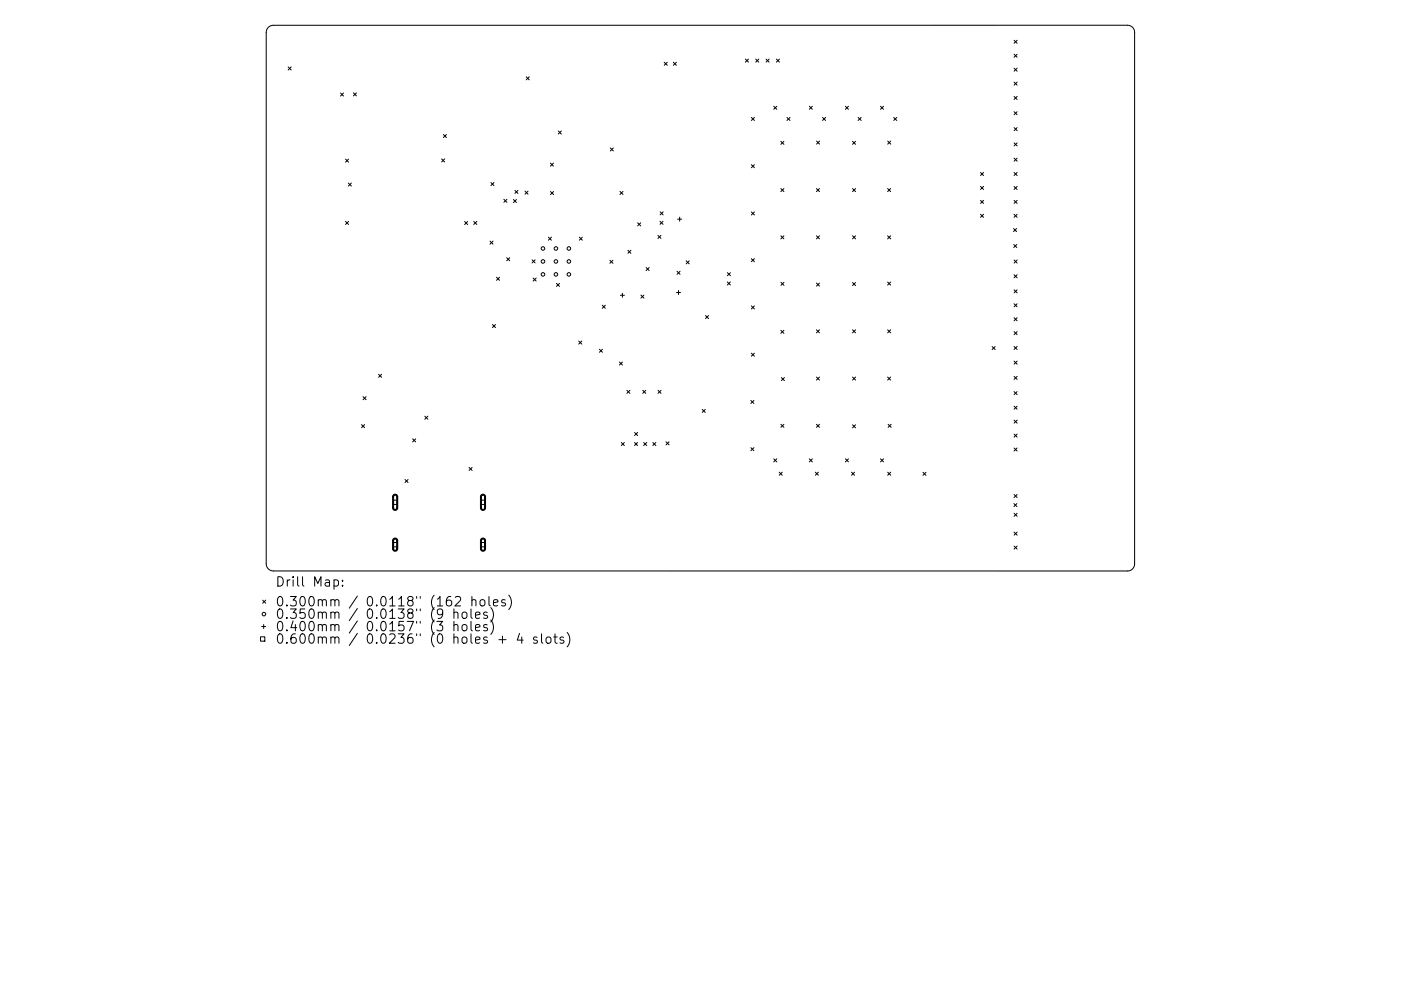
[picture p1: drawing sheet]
<svg xmlns="http://www.w3.org/2000/svg" width="297mm" height="210mm" viewBox="0 0 297 210" stroke-linecap="round" stroke-linejoin="round" font-family="sans-serif">
<defs><g id="words">
<g font-size="2.8">
<text x="58.3" y="124.5">Drill Map:</text>
<text x="58.3" y="128.7">0.300mm / 0.0118&quot; (162 holes)</text>
<text x="58.3" y="131.3">0.350mm / 0.0138&quot; (9 holes)</text>
<text x="58.3" y="133.9">0.400mm / 0.0157&quot; (3 holes)</text>
<text x="58.3" y="136.6">0.600mm / 0.0236&quot; (0 holes + 4 slots)</text>
</g>
</g></defs>
<path d="M56.9 5.8l.5-.3 .6-.1h181.1a1.51 1.51 0 0 1 1.5 1.5v112.7a1.51 1.51 0 0 1-1.5 1.5h-181.1a1.51 1.51 0 0 1-1.6-1.5v-112.7l.2-.7z" fill="none" stroke="#000" stroke-width=".22"/>
<g fill="none" stroke="#000" stroke-width=".21">
<path d="M61.1 14.2l.6 .7M61.7 14.2l-.6 .7M72.2 19.7l.6 .7M72.8 19.7l-.6 .7M74.9 19.7l.7 .6M75.6 19.7l-.7 .6M111.6 16.3l.6 .6M112.2 16.3l-.6 .6M140.8 13.2l.7 .7M141.5 13.2l-.7 .7M142.8 13.2l.6 .7M143.4 13.2l-.6 .7"/>
<path d="M158 12.5l.7 .7M158.7 12.5l-.7 .7M160.2 12.5l.7 .7M160.9 12.5l-.7 .7M162.4 12.5l.7 .7M163.1 12.5l-.7 .7M164.6 12.5l.7 .7M165.3 12.5l-.7 .7M215 8.5l.6 .7M215 11.5l.6 .7M215 14.5l.6 .6M215 17.4l.6 .7"/>
<path d="M215.6 8.5l-.6 .7M215.6 11.5l-.6 .7M215.6 14.5l-.6 .6M215.6 17.4l-.6 .7M73.3 33.8l.6 .6M73.9 38.8l.6 .7M73.9 33.8l-.6 .6M74.5 38.8l-.6 .7M93.6 33.7l.7 .7M94 28.5l.7 .7M94.3 33.7l-.7 .7M94.7 28.5l-.7 .7"/>
<path d="M104.1 38.7l.6 .7M104.7 38.7l-.6 .7M116.7 34.6l.6 .6M117.3 34.6l-.6 .6M118.4 27.8l.6 .6M119 27.8l-.6 .6M129.4 31.4l.6 .6M130 31.4l-.6 .6M159.3 24.9l.6 .7M159.3 34.9l.6 .7M159.9 24.9l-.6 .7M159.9 34.9l-.6 .7"/>
<path d="M164 22.5l.7 .7M164.7 22.5l-.7 .7M165.6 30l.6 .6M166.2 30l-.6 .6M166.8 24.9l.7 .7M167.5 24.9l-.7 .7M171.6 22.5l.6 .7M172.2 22.5l-.6 .7M173.1 29.9l.7 .7M173.8 29.9l-.7 .7M174.4 24.9l.6 .7M175 24.9l-.6 .7"/>
<path d="M179.2 22.5l.7 .7M179.9 22.5l-.7 .7M180.8 30l.6 .6M181.4 30l-.6 .6M181.9 24.9l.7 .7M182.6 24.9l-.7 .7M186.7 22.5l.6 .7M187.3 22.5l-.6 .7M188.2 29.9l.7 .7M188.9 29.9l-.7 .7M189.5 24.9l.6 .7M190.1 24.9l-.6 .7"/>
<path d="M207.9 36.6l.6 .6M207.9 39.6l.6 .6M208.5 36.6l-.6 .6M208.5 39.6l-.6 .6M215 23.7l.6 .6M215 20.5l.6 .6M215 30.3l.6 .7M215 33.6l.6 .6M215 36.6l.6 .6M215 39.6l.6 .6M215 27.1l.7 .6M215.6 23.7l-.6 .6"/>
<path d="M215.6 20.5l-.6 .6M215.6 30.3l-.6 .7M215.6 33.6l-.6 .6M215.6 36.6l-.6 .6M215.6 39.6l-.6 .6M215.7 27.1l-.7 .6M73.3 47l.6 .6M73.9 47l-.6 .6M98.5 47l.7 .6M99.2 47l-.7 .6M100.4 47l.7 .6M101.1 47l-.7 .6"/>
<path d="M103.9 51.2l.6 .6M104.5 51.2l-.6 .6M105.3 58.8l.6 .7M105.9 58.8l-.6 .7M106.8 42.3l.7 .6M107.4 54.7l.7 .6M107.5 42.3l-.7 .6M108.1 54.7l-.7 .6M108.9 42.3l.6 .7M109.2 40.4l.6 .6M109.5 42.3l-.6 .7M109.8 40.4l-.6 .6"/>
<path d="M111.3 40.6l.7 .6M112 40.6l-.7 .6M112.8 55.1l.7 .7M113 59l.7 .6M113.5 55.1l-.7 .7M113.7 59l-.7 .6M116.3 50.3l.6 .7M116.7 40.6l.7 .7M116.9 50.3l-.6 .7M117.4 40.6l-.7 .7M122.8 50.3l.7 .7M123.5 50.3l-.7 .7"/>
<path d="M129.3 55.2l.7 .7M130 55.2l-.7 .7M131.4 40.6l.7 .7M132.1 40.6l-.7 .7M133.1 53.1l.7 .6M133.8 53.1l-.7 .6M135.2 47.3l.6 .6M135.8 47.3l-.6 .6M137 56.8l.6 .6M137.6 56.8l-.6 .6M139.5 49.9l.6 .7M139.9 47l.7 .6"/>
<path d="M140 44.9l.6 .7M140.1 49.9l-.6 .7M140.6 47l-.7 .6M140.6 44.9l-.6 .7M143.5 57.6l.7 .6M143.7 46.5h.8M144.1 46.1v.8M144.2 57.6l-.7 .6M145.5 55.3l.6 .7M146.1 55.3l-.6 .7M154.2 59.8l.7 .7M154.2 57.9l.7 .6"/>
<path d="M154.9 59.8l-.7 .7M154.9 57.9l-.7 .6M159.3 45l.6 .6M159.3 54.9l.6 .6M159.9 45l-.6 .6M159.9 54.9l-.6 .6M165.6 40l.6 .7M165.6 50l.6 .7M165.6 59.9l.6 .6M166.2 40l-.6 .7M166.2 50l-.6 .7M166.2 59.9l-.6 .6"/>
<path d="M173.1 40l.6 .7M173.1 50l.6 .7M173.7 40l-.6 .7M173.7 50l-.6 .7M180.8 40l.6 .7M180.8 50l.6 .7M180.8 59.9l.6 .7M181.4 40l-.6 .7M181.4 50l-.6 .7M181.4 59.9l-.6 .7M188.2 40l.6 .7M188.2 50l.6 .7"/>
<path d="M188.2 59.8l.6 .7M188.8 40l-.6 .7M188.8 50l-.6 .7M188.8 59.8l-.6 .7M207.9 42.5l.6 .7M207.9 45.5l.6 .6M208.5 42.5l-.6 .7M208.5 45.5l-.6 .6M214.9 48.5l.6 .6M214.9 51.9l.7 .6M215 42.5l.6 .7M215 45.5l.6 .6"/>
<path d="M215 55.2l.6 .6M215 58.3l.6 .6M215.5 48.5l-.6 .6M215.6 51.9l-.7 .6M215.6 42.5l-.6 .7M215.6 45.5l-.6 .6M215.6 55.2l-.6 .6M215.6 58.3l-.6 .6M80.3 79.4l.6 .7M80.9 79.4l-.6 .7M104.4 68.9l.7 .6M105.1 68.9l-.7 .6"/>
<path d="M118 60.1l.6 .7M118.6 60.1l-.6 .7M122.7 72.4l.6 .6M123.3 72.4l-.6 .6M127.1 74.1l.6 .6M127.7 64.8l.6 .6M127.7 74.1l-.6 .6M128.3 64.8l-.6 .6M131.3 76.8l.7 .7M131.5 62.6h.9M132 62.2v.9M132 76.8l-.7 .7"/>
<path d="M135.9 62.6l.6 .7M136.5 62.6l-.6 .7M143.4 62.1h.9M143.9 61.6v.9M149.6 66.9l.6 .7M150.2 66.9l-.6 .7M159.3 64.9l.6 .7M159.3 74.9l.6 .7M159.9 64.9l-.6 .7M159.9 74.9l-.6 .7M165.6 70.1l.6 .6M166.2 70.1l-.6 .6"/>
<path d="M173.1 80l.6 .6M173.1 60.1l.6 .6M173.1 70l.6 .6M173.7 60.1l-.6 .6M173.7 70l-.6 .6M173.7 80l-.6 .6M180.8 70l.6 .6M180.8 80l.6 .6M181.4 70l-.6 .6M181.4 80l-.6 .6M188.2 70l.6 .6M188.2 80l.6 .6"/>
<path d="M188.8 70l-.6 .6M188.8 80l-.6 .6M210.3 73.5l.7 .7M211 73.5l-.7 .7M215 61.5l.6 .6M215 64.5l.6 .6M215 67.4l.6 .7M215 70.4l.6 .6M215 73.5l.6 .6M215 76.6l.6 .7M215 79.9l.6 .6M215.6 61.5l-.6 .6"/>
<path d="M215.6 64.5l-.6 .6M215.6 67.4l-.6 .7M215.6 70.4l-.6 .6M215.6 73.5l-.6 .6M215.6 76.6l-.6 .7M215.6 79.9l-.6 .6M76.7 90.1l.6 .6M77 84.2l.6 .6M77.3 90.1l-.6 .6M77.6 84.2l-.6 .6M87.5 93.1l.6 .7M88.1 93.1l-.6 .7"/>
<path d="M90.1 88.3l.6 .6M90.7 88.3l-.6 .6M99.5 99.2l.6 .6M100.1 99.2l-.6 .6M131.7 93.9l.7 .6M132.4 93.9l-.7 .6M132.9 82.8l.7 .7M133.6 82.8l-.7 .7M134.5 93.9l.7 .6M134.5 91.8l.7 .6M135.2 93.9l-.7 .6M135.2 91.8l-.7 .6"/>
<path d="M136.3 82.8l.6 .7M136.5 93.9l.6 .6M136.9 82.8l-.6 .7M137.1 93.9l-.6 .6M138.4 93.9l.7 .6M139.1 93.9l-.7 .6M139.5 82.8l.7 .7M140.2 82.8l-.7 .7M141.2 93.7l.7 .7M141.9 93.7l-.7 .7M148.9 86.9l.6 .6M149.5 86.9l-.6 .6"/>
<path d="M159.2 85l.6 .6M159.2 95l.6 .6M159.8 85l-.6 .6M159.8 95l-.6 .6M164 97.4l.7 .6M164.7 97.4l-.7 .6M165.6 90l.6 .7M165.7 80.1l.6 .7M166.2 90l-.6 .7M166.3 80.1l-.6 .7M171.6 97.4l.6 .6M172.2 97.4l-.6 .6"/>
<path d="M173.1 90l.6 .7M173.7 90l-.6 .7M179.2 97.4l.7 .6M179.9 97.4l-.7 .6M180.8 90.1l.6 .7M181.4 90.1l-.6 .7M186.7 97.4l.6 .6M187.3 97.4l-.6 .6M188.3 90l.6 .7M188.9 90l-.6 .7M215 83.1l.6 .6M215 86.2l.6 .6"/>
<path d="M215 89.1l.6 .7M215 92.1l.6 .6M215 95l.6 .7M215.6 83.1l-.6 .6M215.6 86.2l-.6 .6M215.6 89.1l-.6 .7M215.6 92.1l-.6 .6M215.6 95l-.6 .7M83.3 106.1h.9v.9h-.9zM83.3 115.1h.9v.9h-.9zM85.9 101.7l.6 .7M86.5 101.7l-.6 .7"/>
<path d="M101.9 106.1h1v.9h-1zM101.9 115.1h1v.9h-1zM165.2 100.2l.7 .6M165.9 100.2l-.7 .6M172.9 100.2l.6 .6M173.5 100.2l-.6 .6M180.5 100.2l.7 .6M181.2 100.2l-.7 .6M188.2 100.2l.7 .6M188.9 100.2l-.7 .6M195.7 100.2l.6 .7M196.3 100.2l-.6 .7"/>
<path d="M215 106.8l.6 .7M215 104.9l.6 .7M215 108.9l.6 .6M215 112.9l.6 .6M215 115.9l.6 .6M215.6 106.8l-.6 .7M215.6 104.9l-.6 .7M215.6 108.9l-.6 .6M215.6 112.9l-.6 .6M215.6 115.9l-.6 .6M55.2 135.1h.9v.9h-.9zM55.5 132.9h.8"/>
<path d="M55.7 127.3l.6 .7M55.9 132.5v.9M56.3 127.3l-.6 .7M70.8 123.1l.6-.1 .4 .4v.6l-.2 .3h-.8M72.6 124.2v.2M72.6 123.1v.2M96.2 130.1a.5 .5 0 0 1 .9 0v1.1M96.2 132.7a.5 .5 0 0 1 .9 .1v1M96.2 129.2v2M96.2 131.8v2M96.5 126.7l.3-.1 .7 .1a.54 .54 0 0 1 .1 .7l-1.2 1.2h1.3M98.1 130.1a.54 .54 0 0 1 .5-.2 .54 .54 0 0 1 .4 .3v.6a.54 .54 0 0 1-.5 .4 .54 .54 0 0 1-.5-.4z"/>
<path d="M98.1 132.7a.54 .54 0 0 1 .5-.2 .54 .54 0 0 1 .4 .4v.6a.54 .54 0 0 1-.5 .4 .54 .54 0 0 1-.5-.4zM99.9 129.2v1.7l.2 .3M99.9 131.8v1.8l.2 .2M100.1 127.4l.2-.2 .5 .1 .1 1.3M100.1 126.6v2M100.8 130.5l1-.2-.1-.3-.6-.1-.3 .2 .1 1h.8M100.8 133.2l1-.2-.1-.4-.6-.1-.3 .3 .1 .9h.8M101.9 127.4l.2-.2a.54 .54 0 0 1 .7 .4l-.1 .8a.54 .54 0 0 1-.5 .2 .54 .54 0 0 1-.4-.4zM103.3 130l-.5-.1-.3 .2 .1 .3 .7 .2v.5h-.8M103.3 132.6l-.5-.1-.3 .3 .1 .3 .7 .2v.4h-.8M103.7 126.6v1.7l.3 .3M104.1 128.9a2.29 2.29 0 0 1 0 3.1"/>
<path d="M104.1 131.6a2.29 2.29 0 0 1 0 3M104.6 127.9l1-.2-.1-.4-.6-.1-.3 .3 .1 1h.8M105.8 135.7h1.5M106.5 135v1.5M107.1 127.3l-.5-.1-.3 .3 .1 .3 .7 .2v.5h-.8M107.9 126.3a2.29 2.29 0 0 1 0 3M110.1 134.4l-.4 1.4h1.2M110.6 135.1v1.4M113.9 135.2l-.5-.1-.3 .3 .1 .3 .7 .2v.5h-.8M114.8 134.5v1.7l.3 .3M115.9 135.3l.2-.2 .6 .2v1a.54 .54 0 0 1-.5 .2 .54 .54 0 0 1-.4-.4zM117.4 135.1h.7"/>
<path d="M117.7 134.5v1.7l.1 .2 .3 .1M119.5 135.2l-.5-.1-.3 .3 .1 .3 .7 .2v.5h-.8M120.2 134.2a2.29 2.29 0 0 1 0 3"/>
<circle cx="115.1" cy="52.7" r=".38"/>
<circle cx="115.1" cy="58.2" r=".38"/>
<circle cx="115.1" cy="55.5" r=".38"/>
<circle cx="117.9" cy="58.2" r=".38"/>
<circle cx="117.9" cy="52.7" r=".38"/>
<circle cx="117.9" cy="55.5" r=".38"/>
<circle cx="120.6" cy="52.7" r=".38"/>
<circle cx="120.6" cy="58.2" r=".38"/>
<circle cx="120.6" cy="55.5" r=".38"/>
<circle cx="56" cy="130.3" r=".38"/>
</g>
<path d="M83.5 105.1l.4-.1 .3 .3v2.5l-.4 .4-.3-.1-.2-.3v-2.4zM83.5 114.4l.4-.1 .3 .3v1.9l-.3 .3h-.4l-.1-.3-.1-1.8zM102.1 105.1l.5-.1 .2 .3v2.5l-.4 .4-.3-.1-.1-.3v-2.5zM102.1 114.4l.4-.1 .3 .3v1.9l-.3 .3h-.3l-.2-.3v-1.8z" fill="none" stroke="#000" stroke-width=".43"/>
<use href="#words"/>
</svg>
